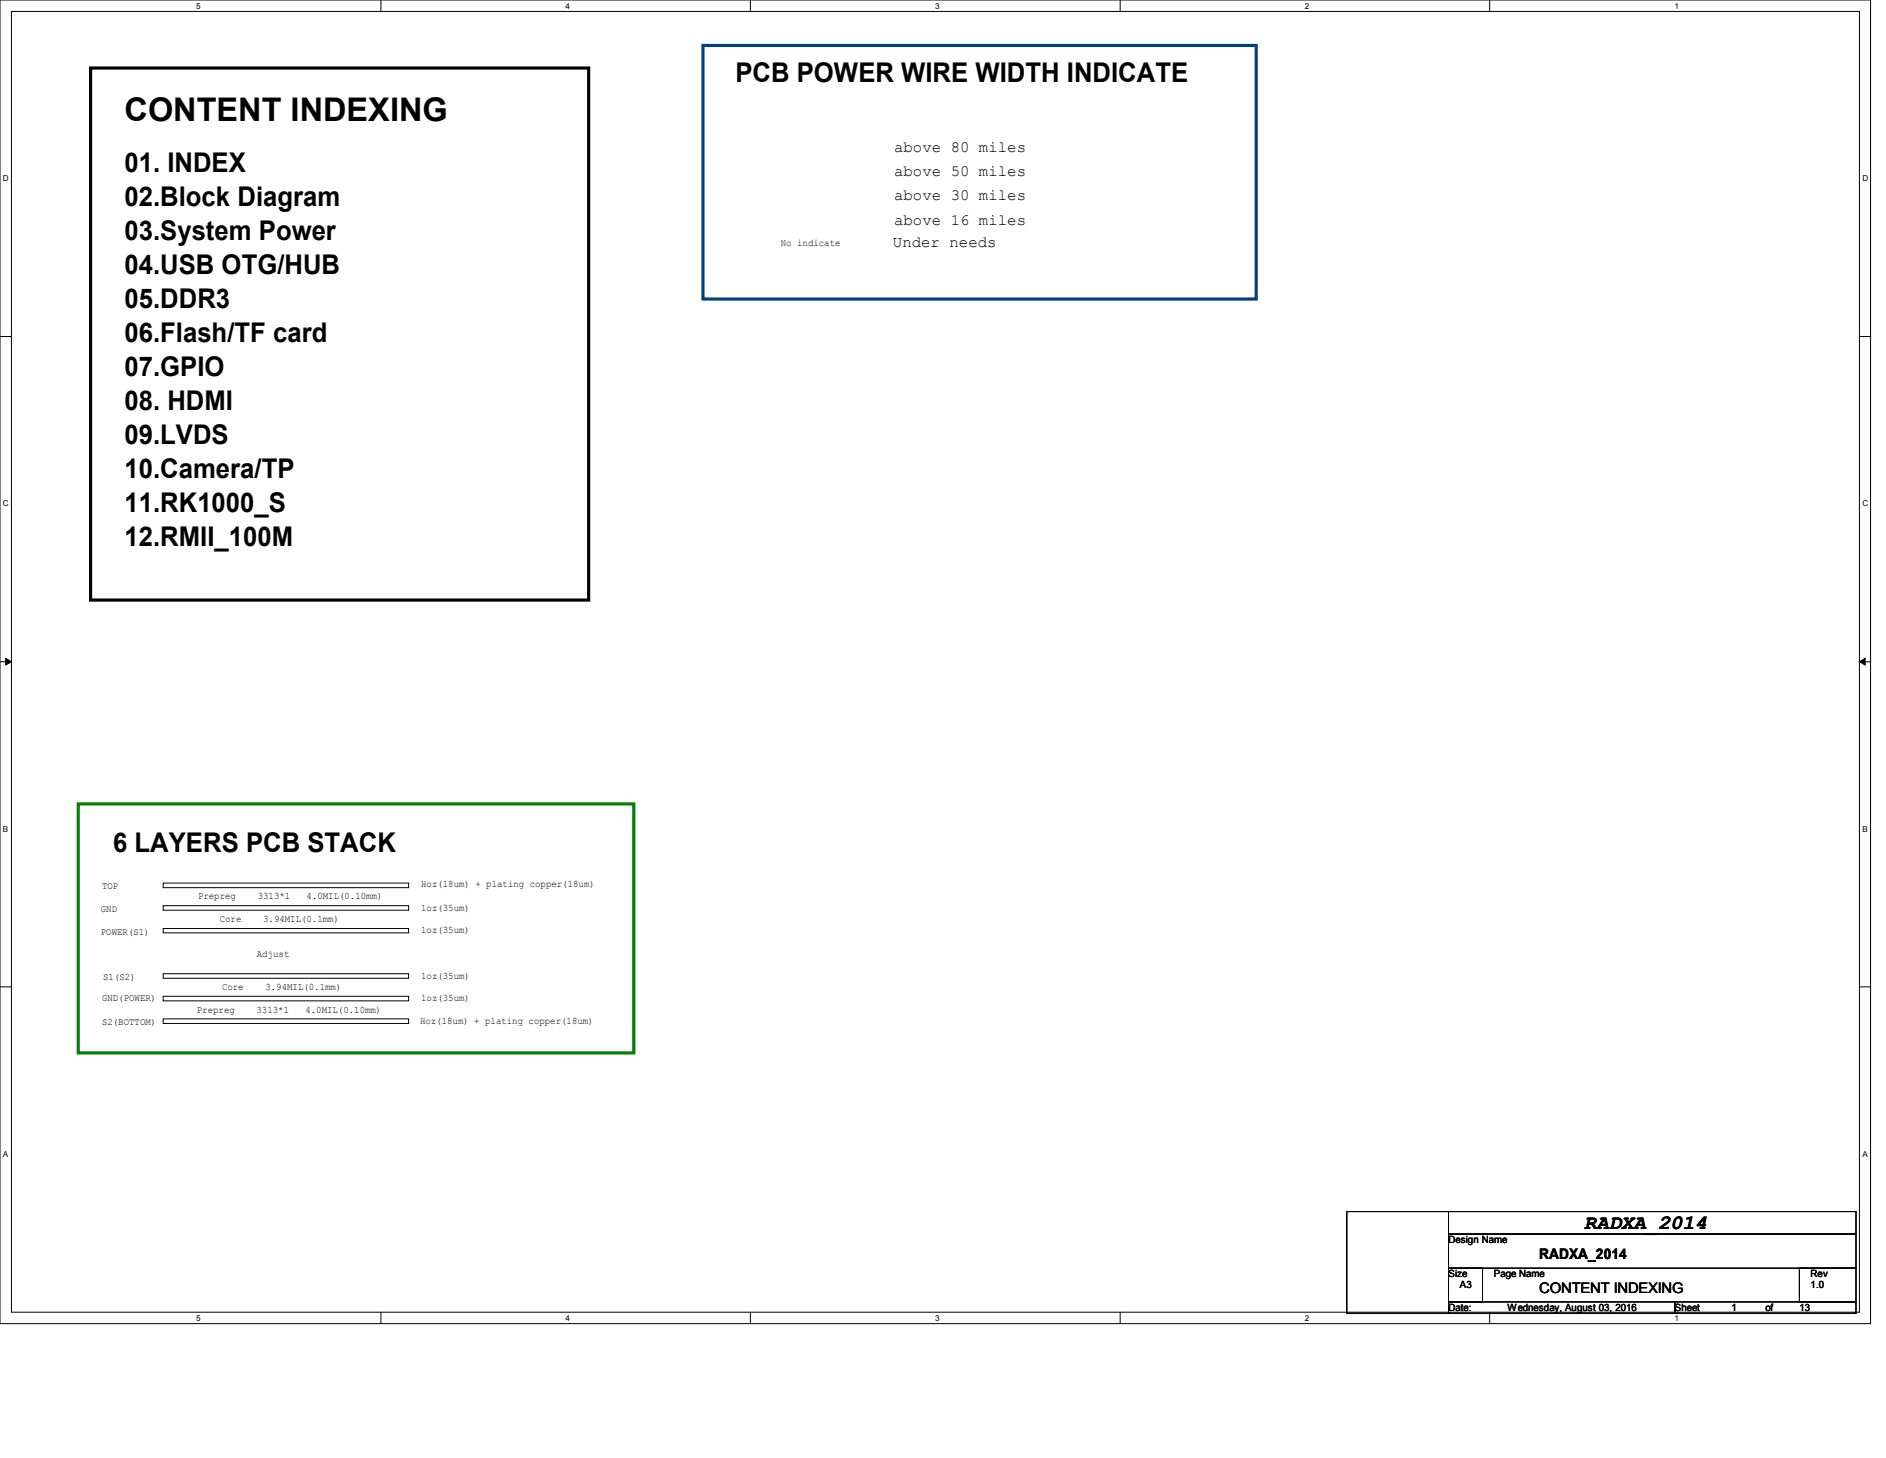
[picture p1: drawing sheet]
<svg xmlns="http://www.w3.org/2000/svg" width="279mm" height="216mm" viewBox="0 0 279 216" stroke-linecap="round" stroke-linejoin="round" font-family="sans-serif">
<defs><g id="words">
<text font-size="4.8" x="18.5" y="17.9">CONTENT INDEXING</text>
<g font-size="4">
<text x="109" y="12.1">PCB POWER WIRE WIDTH INDICATE</text>
<text x="18.5" y="25.5">01. INDEX</text>
<text x="18.5" y="35.6">03.System Power</text>
<text x="18.5" y="30.6">02.Block Diagram</text>
<text x="18.5" y="40.6">04.USB OTG/HUB</text>
<text x="18.5" y="45.6">05.DDR3</text>
<text x="18.5" y="50.7">06.Flash/TF card</text>
<text x="18.5" y="55.7">07.GPIO</text>
<text x="18.5" y="60.7">08. HDMI</text>
<text x="18.5" y="65.8">09.LVDS</text>
<text x="18.5" y="70.8">10.Camera/TP</text>
<text x="18.5" y="75.8">11.RK1000_S</text>
<text x="18.5" y="80.9">12.RMII_100M</text>
<text x="16.8" y="126.1">6 LAYERS PCB STACK</text>
</g>
<text font-size="3" x="234.7" y="182">RADXA_2014</text>
<g font-size="2.3">
<text x="132.5" y="22.5">above 80 miles</text>
<text x="132.5" y="26.1">above 50 miles</text>
<text x="132.5" y="29.6">above 30 miles</text>
<text x="132.5" y="33.3">above 16 miles</text>
<text x="132.3" y="36.6">Under needs</text>
</g>
<g font-size="2.2">
<text x="228" y="186.4">RADXA_2014</text>
<text x="228" y="191.4">CONTENT INDEXING</text>
</g>
<g font-size="1.5">
<text x="115.7" y="36.4">No indicate</text>
<text x="15.1" y="131.7">TOP</text>
<text x="62.4" y="131.3">Hoz(18um) + plating copper(18um)</text>
<text x="14.9" y="135">GND</text>
<text x="29.3" y="133.2">Prepreg</text>
<text x="32.6" y="136.5">Core</text>
<text x="38.2" y="133.2">3313*1</text>
<text x="39" y="136.5">3.94MIL(0.1mm)</text>
<text x="45.4" y="133.2">4.0MIL(0.10mm)</text>
<text x="62.4" y="134.9">1oz(35um)</text>
<text x="14.9" y="138.4">POWER(S1)</text>
<text x="38.1" y="141.7">Adjust</text>
<text x="62.4" y="138.2">1oz(35um)</text>
<text x="15.1" y="148.3">GND(POWER)</text>
<text x="15.3" y="145.1">S1(S2)</text>
<text x="29.2" y="149.9">Prepreg</text>
<text x="32.9" y="146.6">Core</text>
<text x="38" y="149.9">3313*1</text>
<text x="39.3" y="146.6">3.94MIL(0.1mm)</text>
<text x="45.2" y="149.9">4.0MIL(0.10mm)</text>
<text x="62.4" y="144.9">1oz(35um)</text>
<text x="62.4" y="148.3">1oz(35um)</text>
<text x="15.1" y="151.8">S2(BOTTOM)</text>
<text x="62.2" y="151.6">Hoz(18um) + plating copper(18um)</text>
<text x="214.6" y="184.1">Design Name</text>
<text x="214.6" y="189.1">Size</text>
<text x="216.3" y="190.8">A3</text>
<text x="221.3" y="189.1">Page Name</text>
<text x="268.2" y="189.1">Rev</text>
<text x="268.2" y="190.8">1.0</text>
<text x="214.6" y="194.1">Date:</text>
<text x="223.3" y="194.1">Wednesday, August 03, 2016</text>
<text x="248.1" y="194.1">Sheet</text>
<text x="256.5" y="194.1">1</text>
<text x="261.5" y="194.1">of</text>
<text x="266.6" y="194.1">13</text>
</g>
<g font-size="1.2">
<text x="29" y="1.3">5</text>
<text x="83.8" y="1.3">4</text>
<text x="138.5" y="1.3">3</text>
<text x="193.3" y="1.3">2</text>
<text x="248" y="1.3">1</text>
<text x=".4" y="26.9">D</text>
<text x="275.9" y="26.9">D</text>
<text x=".4" y="75">C</text>
<text x="275.9" y="75">C</text>
<text x=".4" y="123.2">B</text>
<text x="275.9" y="123.2">B</text>
<text x=".4" y="171.3">A</text>
<text x="275.9" y="171.3">A</text>
<text x="29" y="195.6">5</text>
<text x="83.8" y="195.6">4</text>
<text x="138.5" y="195.6">3</text>
<text x="193.3" y="195.6">2</text>
<text x="248" y="195.6">1</text>
</g>
</g></defs>
<path d="M0 0h277.1v196h-277.1zM1.7 1.7h273.8v192.6h-273.8z" fill="none" stroke="#000" stroke-width=".15"/>
<g fill="#fff">
<path d="M29 .2h.7v1.3h-.7z"/>
<path d="M29 194.5h.7v1.3h-.7z"/>
</g>
<path d="M56.4 0v1.7M56.4 194.3v1.7" fill="none" stroke="#000" stroke-width=".15"/>
<g fill="#fff">
<path d="M83.8 .2h.6v1.3h-.6z"/>
<path d="M83.8 194.5h.6v1.3h-.6z"/>
</g>
<path d="M111.2 0v1.7M111.2 194.3v1.7" fill="none" stroke="#000" stroke-width=".15"/>
<g fill="#fff">
<path d="M138.5 .2h.6v1.3h-.6z"/>
<path d="M138.5 194.5h.6v1.3h-.6z"/>
</g>
<path d="M165.9 0v1.7M165.9 194.3v1.7" fill="none" stroke="#000" stroke-width=".15"/>
<g fill="#fff">
<path d="M193.3 .2h.6v1.3h-.6z"/>
<path d="M193.3 194.5h.6v1.3h-.6z"/>
</g>
<path d="M220.7 0v1.7M220.7 194.3v1.7" fill="none" stroke="#000" stroke-width=".15"/>
<g fill="#fff">
<path d="M248 .2h.7v1.3h-.7z"/>
<path d="M248 194.5h.7v1.3h-.7z"/>
<path d="M.4 25.7h.8v1.4h-.8z"/>
<path d="M275.9 25.7h.8v1.4h-.8z"/>
<path d="M.4 73.9h.8v1.3h-.8z"/>
<path d="M275.9 73.9h.8v1.3h-.8z"/>
</g>
<path d="M0 49.8h1.7M275.5 49.8h1.7" fill="none" stroke="#000" stroke-width=".15"/>
<g fill="#fff">
<path d="M.4 122h.8v1.4h-.8z"/>
<path d="M275.9 122h.7v1.4h-.7z"/>
</g>
<path d="M0 98h1.7M275.5 98h1.7" fill="none" stroke="#000" stroke-width=".15"/>
<path d="M.8 97.5l.9 .5-.9 .5zM275.5 98l.8-.5v1z" fill="#000" stroke="#000" stroke-width=".15"/>
<g fill="#fff">
<path d="M.4 170.2h.8v1.3h-.8z"/>
<path d="M275.9 170.2h.7v1.3h-.7z"/>
</g>
<g fill="none" stroke="#000" stroke-width=".15">
<path d="M24.2 130.8h36.3v.6h-36.3zM24.2 134.1h36.3v.7h-36.3zM24.2 137.5h36.3v.6h-36.3zM0 146.1h1.7M24.2 144.2h36.3v.7h-36.3zM24.2 147.5h36.3v.7h-36.3zM24.2 150.9h36.3v.7h-36.3zM275.5 146.1h1.7M199.5 179.4h15.1v15.1h-15.1zM214.6 179.4h60.4v3.4h-60.4zM214.6 182.8h60.4v5h-60.4zM214.6 187.8h5v5h-5z"/>
<path d="M214.6 192.8h33.5v1.7h-33.5zM248.1 192.8h26.9v1.7h-26.9zM266.6 187.8h8.4v5h-8.4z"/>
</g>
<path d="M104.1 6.7h82v37.6h-82z" fill="none" stroke="#004080" stroke-width=".47"/>
<path d="M11.6 119h82.3v36.9h-82.3z" fill="none" stroke="#008000" stroke-width=".47"/>
<path d="M13.4 10.1h73.8v78.8h-73.8z" fill="none" stroke="#000" stroke-width=".47"/>
<use href="#words"/>
</svg>
